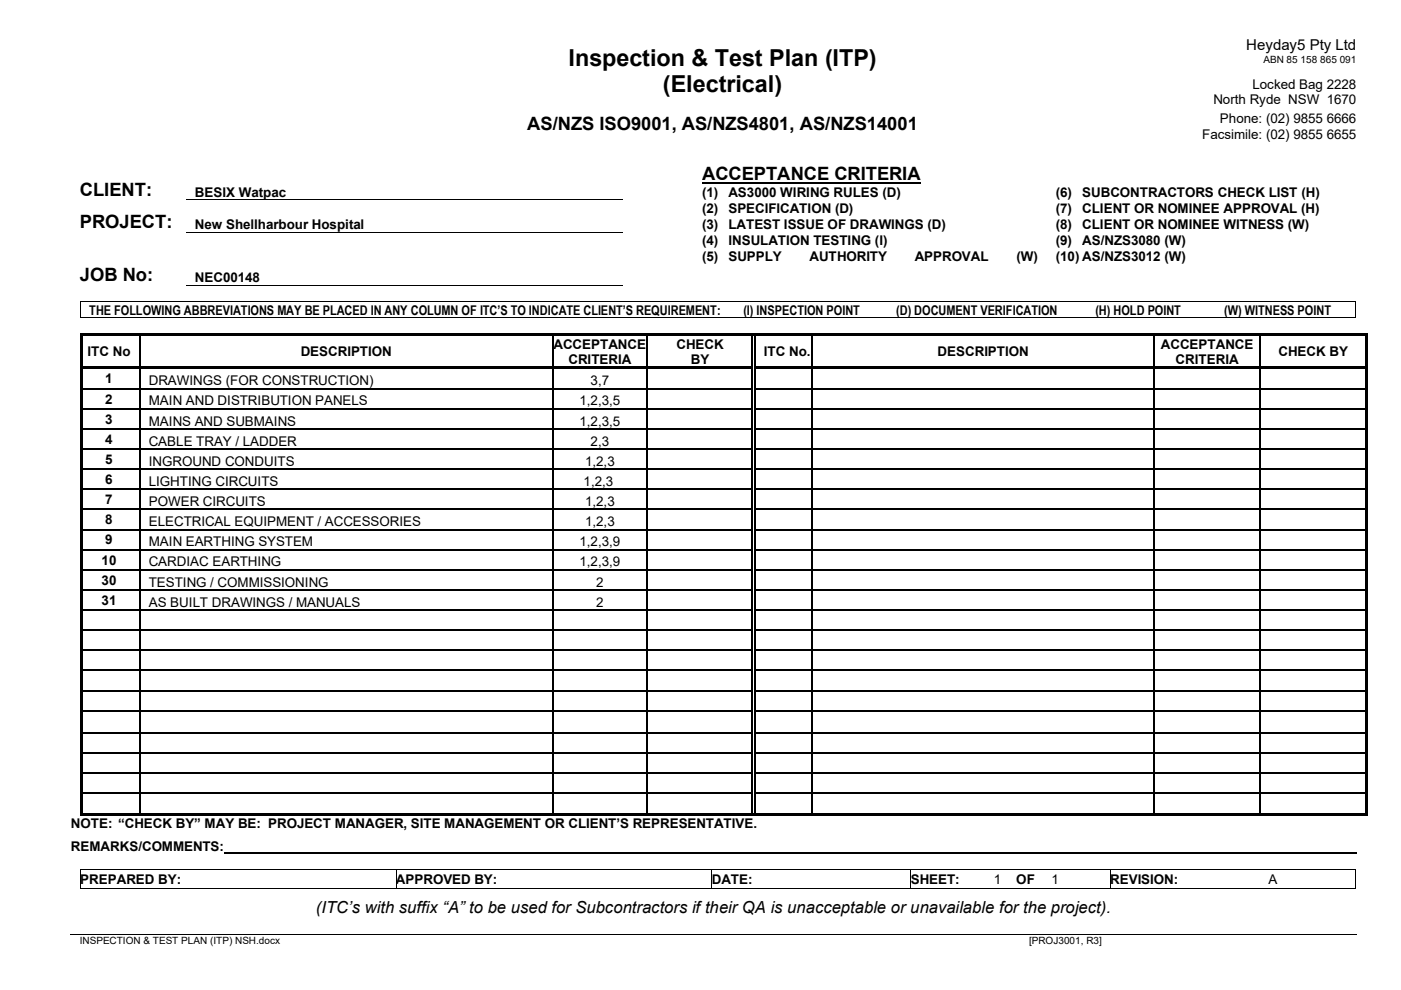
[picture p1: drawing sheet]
<svg xmlns="http://www.w3.org/2000/svg" width="297mm" height="210mm" viewBox="0 0 297 210" stroke-linecap="round" stroke-linejoin="round" font-family="sans-serif">
<defs><g id="words">
<g font-size="5">
<text x="120.5" y="13.9">Inspection &amp; Test Plan (ITP)</text>
<text x="140.5" y="19.6">(Electrical)</text>
</g>
<g font-size="3.9">
<text x="111.8" y="27.6">AS/NZS ISO9001, AS/NZS4801, AS/NZS14001</text>
<text x="16.9" y="41.5">CLIENT:</text>
<text x="148.8" y="38.1">ACCEPTANCE CRITERIA</text>
<text x="16.9" y="48.4">PROJECT:</text>
<text x="16.9" y="59.7">JOB No:</text>
</g>
<text font-size="3.5" x="67" y="193.6">(ITC’s with suffix “A” to be used for Subcontractors if their QA is unacceptable or unavailable for the project).</text>
<text font-size="3.2" x="264.2" y="10.7">Heyday5 Pty Ltd</text>
<g font-size="2.8">
<text x="257.3" y="22.1">North Ryde NSW 1670</text>
<text x="265.6" y="18.9">Locked Bag 2228</text>
<text x="254.9" y="29.4">Facsimile: (02) 9855 6655</text>
<text x="258.7" y="26.2">Phone: (02) 9855 6666</text>
<text x="41.3" y="41.7">BESIX Watpac</text>
<text x="148.8" y="41.7">(1)</text>
<text x="154.4" y="41.7">AS3000 WIRING RULES (D)</text>
<text x="223.9" y="41.7">(6)</text>
<text x="229.4" y="41.7">SUBCONTRACTORS CHECK LIST (H)</text>
<text x="148.8" y="45.2">(2)</text>
<text x="154.4" y="45.2">SPECIFICATION (D)</text>
<text x="223.9" y="45.2">(7)</text>
<text x="229.4" y="45.2">CLIENT OR NOMINEE APPROVAL (H)</text>
<text x="41.3" y="48.6">New Shellharbour Hospital</text>
<text x="148.8" y="48.6">(3)</text>
<text x="148.8" y="52">(4)</text>
<text x="154.4" y="48.6">LATEST ISSUE OF DRAWINGS (D)</text>
<text x="154.4" y="52">INSULATION TESTING (I)</text>
<text x="223.9" y="48.6">(8)</text>
<text x="223.9" y="52">(9)</text>
<text x="229.4" y="48.6">CLIENT OR NOMINEE WITNESS (W)</text>
<text x="229.4" y="52">AS/NZS3080 (W)</text>
<text x="41.3" y="59.9">NEC00148</text>
<text x="148.8" y="55.5">(5)</text>
<text x="154.4" y="55.5">SUPPLY</text>
<text x="171.7" y="55.5">AUTHORITY</text>
<text x="194" y="55.5">APPROVAL</text>
<text x="215.5" y="55.5">(W)</text>
<text x="223.9" y="55.5">(10) AS/NZS3012 (W)</text>
<text x="18.9" y="66.7">THE FOLLOWING ABBREVIATIONS MAY BE PLACED IN ANY COLUMN OF ITC’S TO INDICATE CLIENT’S REQUIREMENT:</text>
<text x="157.6" y="66.7">(I) INSPECTION POINT</text>
<text x="190" y="66.7">(D) DOCUMENT VERIFICATION</text>
<text x="232.2" y="66.7">(H) HOLD POINT</text>
<text x="259.5" y="66.7">(W) WITNESS POINT</text>
<text x="18.5" y="75.6">ITC No</text>
<text x="63.8" y="75.6">DESCRIPTION</text>
<text x="117.3" y="74">ACCEPTANCE</text>
<text x="120.5" y="77.2">CRITERIA</text>
<text x="143.4" y="74">CHECK</text>
<text x="146.5" y="77.2">BY</text>
<text x="162" y="75.6">ITC No.</text>
<text x="198.8" y="75.6">DESCRIPTION</text>
<text x="246.1" y="74">ACCEPTANCE</text>
<text x="249.3" y="77.2">CRITERIA</text>
<text x="271.1" y="75.6">CHECK BY</text>
<text x="22.3" y="81.3">1</text>
<text x="31.5" y="81.7">DRAWINGS (FOR CONSTRUCTION)</text>
<text x="125.2" y="81.7">3,7</text>
<text x="22.3" y="85.6">2</text>
<text x="22.3" y="89.9">3</text>
<text x="31.5" y="86">MAIN AND DISTRIBUTION PANELS</text>
<text x="122.9" y="86">1,2,3,5</text>
<text x="22.3" y="94.1">4</text>
<text x="31.5" y="90.3">MAINS AND SUBMAINS</text>
<text x="31.5" y="94.5">CABLE TRAY / LADDER</text>
<text x="122.9" y="90.3">1,2,3,5</text>
<text x="125.2" y="94.5">2,3</text>
<text x="22.3" y="98.4">5</text>
<text x="31.5" y="98.8">INGROUND CONDUITS</text>
<text x="124" y="98.8">1,2,3</text>
<text x="22.3" y="102.7">6</text>
<text x="22.3" y="106.9">7</text>
<text x="31.5" y="103">LIGHTING CIRCUITS</text>
<text x="31.5" y="107.3">POWER CIRCUITS</text>
<text x="123.7" y="103">1,2,3</text>
<text x="124" y="107.3">1,2,3</text>
<text x="22.3" y="111.2">8</text>
<text x="31.5" y="111.6">ELECTRICAL EQUIPMENT / ACCESSORIES</text>
<text x="124" y="111.6">1,2,3</text>
<text x="21.5" y="119.8">10</text>
<text x="22.3" y="115.5">9</text>
<text x="31.5" y="115.9">MAIN EARTHING SYSTEM</text>
<text x="122.9" y="115.9">1,2,3,9</text>
<text x="21.5" y="124">30</text>
<text x="31.5" y="120.1">CARDIAC EARTHING</text>
<text x="31.5" y="124.4">TESTING / COMMISSIONING</text>
<text x="122.9" y="120.1">1,2,3,9</text>
<text x="126.4" y="124.4">2</text>
<text x="21.5" y="128.3">31</text>
<text x="31.5" y="128.7">AS BUILT DRAWINGS / MANUALS</text>
<text x="126.4" y="128.7">2</text>
<text x="15" y="175.6">NOTE: “CHECK BY” MAY BE: PROJECT MANAGER, SITE MANAGEMENT OR CLIENT’S REPRESENTATIVE.</text>
<text x="15" y="180.5">REMARKS/COMMENTS:</text>
<text x="17" y="187.5">PREPARED BY:</text>
<text x="83.9" y="187.5">APPROVED BY:</text>
<text x="150.9" y="187.5">DATE:</text>
<text x="193.1" y="187.5">SHEET:</text>
<text x="210.7" y="187.5">1</text>
<text x="215.5" y="187.5">OF</text>
<text x="223" y="187.5">1</text>
<text x="235.4" y="187.5">REVISION:</text>
<text x="268.9" y="187.5">A</text>
</g>
<g font-size="2.1">
<text x="267.9" y="13.3">ABN 85 158 865 091</text>
<text x="16.9" y="200.2">INSPECTION &amp; TEST PLAN (ITP) NSH.docx</text>
<text x="218.2" y="200.2">[PROJ3001, R3]</text>
</g>
</g></defs>
<g fill="none" stroke="#000" stroke-width=".21">
<path d="M39.5 42.4h92.5M39.5 49.3h92.5M17 64.1v3.3M17.1 64h138.6M17.1 67.4h270.3M39.5 60.6h92.5M155.9 64h32.2M188.3 64h42M230.5 64h27.1M257.8 64h29.6M287.5 64.1v3.3M15 198.2h188.5"/>
<path d="M17 184.4v4.1M17.1 184.4h22.4M17.1 188.6h66.8M39.7 184.4h44.2M84 184.4v4.1M84.1 184.4h22.3M84.1 188.6h66.7M106.6 184.4h44.2M150.9 184.4v4.1M151 184.4h12.4M151 188.6h42M163.6 184.4h29.4"/>
<path d="M193.1 184.4v4.1M193.2 184.4h14.9M193.2 188.6h42.1M203.7 198.2h44.7M208.2 184.4h7.3M215.6 184.4h7.4M223.2 184.4h12.1M235.4 184.4v4.1M235.5 184.4h17.4M235.5 188.6h51.9M248.5 198.2h39.1M253 184.4h34.4"/>
<path d="M287.5 184.4v4.1"/>
</g>
<g fill="#000">
<path d="M16.9 63.9h.2v.2h-.2zM16.9 67.4h.2v.1h-.2zM16.9 70.7h.5v.6h-.5zM16.9 70.7h.5v.5h-.5zM16.9 71.3h.5v6.5h-.5zM16.9 77.8h.5v.5h-.5zM16.9 78.3h.5v4h-.5zM17.4 70.7h12.1v.5h-12.1zM17.4 77.8h12.1v.5h-12.1zM29.5 71.2l.3 .1zM29.5 70.7h.6v.5h-.6zM29.5 78.3h.3z"/>
<path d="M29.5 77.8h.6v.5h-.6zM30.1 70.7h87v.5h-87zM30.1 77.8h87v.5h-87zM117.1 71.2l.2 .1zM117.1 70.7h.5v.5h-.5zM117.1 78.3h.2zM117.1 77.8h.5v.5h-.5zM117.6 70.7h19.5v.5h-19.5zM117.6 77.8h19.5v.5h-19.5zM137.1 71.2l.2 .1zM137.1 70.7h.5v.5h-.5zM137.1 78.3h.2z"/>
<path d="M137.1 77.8h.5v.5h-.5zM137.6 70.7h21.7v.5h-21.7zM137.6 77.8h21.7v.5h-21.7zM155.5 67.4h.2v.1h-.2zM155.7 63.9h.2v.2h-.2zM159.3 71.2l.3 .1zM159.3 70.7h.6v.5h-.6zM159.3 77.8h.3v.5h-.3zM159.9 71.2l.2 .1zM159.9 70.7h12.2v.5h-12.2zM159.9 77.8h.2v.5h-.2zM160.1 77.8h12v.5h-12z"/>
<path d="M172.1 71.2l.2 .1zM172.1 70.7h.5v.5h-.5zM172.1 78.3h.2zM172.1 77.8h.5v.5h-.5zM172.6 70.7h72v.5h-72zM172.6 77.8h72v.5h-72zM187.8 67.4h.2v.1h-.2zM188.1 63.9h.2v.2h-.2zM230.1 67.4h.2v.1h-.2zM230.3 63.9h.2v.2h-.2zM244.6 71.2l.3 .1zM244.6 70.7h.5v.5h-.5z"/>
<path d="M244.6 78.3h.3zM244.6 77.8h.5v.5h-.5zM245.1 70.7h22v.5h-22zM245.1 77.8h22v.5h-22zM257.4 67.4h.2v.1h-.2zM257.6 63.9h.2v.2h-.2zM267.1 71.2l.2 .1zM267.1 70.7h.5v.5h-.5zM267.1 78.3h.2zM267.1 77.8h.5v.5h-.5zM267.6 70.7h21.9v.5h-21.9zM267.6 77.8h21.9v.5h-21.9z"/>
<path d="M287.4 63.9h.2v.2h-.2zM287.4 67.4h.2v.1h-.2zM289.5 70.7h.5v.6h-.5zM289.5 70.7h.5v.5h-.5zM289.5 71.3h.5v6.5h-.5zM289.5 77.8h.5v.5h-.5zM289.5 78.3h.5v4h-.5zM16.9 82.3h.5v.2h-.5zM16.9 82.5h.5v4.1h-.5zM16.9 86.6h.5v.2h-.5zM16.9 86.8h.5v4h-.5zM16.9 90.8h.5v.3h-.5z"/>
<path d="M16.9 91.1h.5v4h-.5zM16.9 95.1h.5v.3h-.5zM16.9 95.4h.5v4h-.5zM16.9 99.4h.5v.3h-.5zM16.9 99.7h.5v3.9h-.5zM29.5 82.3h.3v.2h-.3zM29.5 86.6h.3v.2h-.3zM29.5 90.8h.3v.3h-.3zM29.5 95.1h.3v.3h-.3zM29.5 99.4h.3v.3h-.3zM117.1 82.3h.2v.2h-.2zM117.1 86.6h.2v.2h-.2z"/>
<path d="M117.1 90.8h.2v.3h-.2zM117.1 95.1h.2v.3h-.2zM117.1 99.4h.2v.3h-.2zM137.1 82.3h.2v.2h-.2zM137.1 86.6h.2v.2h-.2zM137.1 90.8h.2v.3h-.2zM137.1 95.1h.2v.3h-.2zM137.1 99.4h.2v.3h-.2zM159.3 82.3h.3v.2h-.3zM159.3 86.6h.3v.2h-.3zM159.3 90.8h.3v.3h-.3zM159.3 95.1h.3v.3h-.3z"/>
<path d="M159.3 99.4h.3v.3h-.3zM159.9 82.3h.2v.2h-.2zM159.9 86.6h.2v.2h-.2zM159.9 90.8h.2v.3h-.2zM159.9 95.1h.2v.3h-.2zM159.9 99.4h.2v.3h-.2zM172.1 82.3h.2v.2h-.2zM172.1 86.6h.2v.2h-.2zM172.1 90.8h.2v.3h-.2zM172.1 95.1h.2v.3h-.2zM172.1 99.4h.2v.3h-.2zM244.6 82.3h.3v.2h-.3z"/>
<path d="M244.6 86.6h.3v.2h-.3zM244.6 90.8h.3v.3h-.3zM244.6 95.1h.3v.3h-.3zM244.6 99.4h.3v.3h-.3zM267.1 82.3h.2v.2h-.2zM267.1 86.6h.2v.2h-.2zM267.1 90.8h.2v.3h-.2zM267.1 95.1h.2v.3h-.2zM267.1 99.4h.2v.3h-.2zM289.5 82.3h.5v.2h-.5zM289.5 82.5h.5v4.1h-.5zM289.5 86.6h.5v.2h-.5z"/>
<path d="M289.5 86.8h.5v4h-.5zM289.5 90.8h.5v.3h-.5zM289.5 91.1h.5v4h-.5zM289.5 95.1h.5v.3h-.5zM289.5 95.4h.5v4h-.5zM289.5 99.4h.5v.3h-.5zM289.5 99.7h.5v3.9h-.5zM16.9 103.6h.5v.3h-.5zM16.9 103.9h.5v4h-.5zM16.9 107.9h.5v.3h-.5zM16.9 108.2h.5v4h-.5zM16.9 112.2h.5v.2h-.5z"/>
<path d="M16.9 112.4h.5v4.1h-.5zM16.9 116.5h.5v.2h-.5zM16.9 116.7h.5v4h-.5zM29.5 103.6h.3v.3h-.3zM29.5 107.9h.3v.3h-.3zM29.5 112.2h.3v.2h-.3zM29.5 116.5h.3v.2h-.3zM117.1 103.6h.2v.3h-.2zM117.1 107.9h.2v.3h-.2zM117.1 112.2h.2v.2h-.2zM117.1 116.5h.2v.2h-.2zM137.1 103.6h.2v.3h-.2z"/>
<path d="M137.1 107.9h.2v.3h-.2zM137.1 112.2h.2v.2h-.2zM137.1 116.5h.2v.2h-.2zM159.3 103.6h.3v.3h-.3zM159.3 107.9h.3v.3h-.3zM159.3 112.2h.3v.2h-.3zM159.3 116.5h.3v.2h-.3zM159.9 103.6h.2v.3h-.2zM159.9 107.9h.2v.3h-.2zM159.9 112.2h.2v.2h-.2zM159.9 116.5h.2v.2h-.2zM172.1 103.6h.2v.3h-.2z"/>
<path d="M172.1 107.9h.2v.3h-.2zM172.1 112.2h.2v.2h-.2zM172.1 116.5h.2v.2h-.2zM244.6 103.6h.3v.3h-.3zM244.6 107.9h.3v.3h-.3zM244.6 112.2h.3v.2h-.3zM244.6 116.5h.3v.2h-.3zM267.1 103.6h.2v.3h-.2zM267.1 107.9h.2v.3h-.2zM267.1 112.2h.2v.2h-.2zM267.1 116.5h.2v.2h-.2zM289.5 103.6h.5v.3h-.5z"/>
<path d="M289.5 103.9h.5v4h-.5zM289.5 107.9h.5v.3h-.5zM289.5 108.2h.5v4h-.5zM289.5 112.2h.5v.2h-.5zM289.5 112.4h.5v4.1h-.5zM289.5 116.5h.5v.2h-.5zM289.5 116.7h.5v4h-.5zM16.9 120.7h.5v.3h-.5zM16.9 121h.5v4h-.5zM16.9 125h.5v.3h-.5zM16.9 125.3h.5v3.9h-.5zM16.9 129.2h.5v.3h-.5z"/>
<path d="M16.9 129.5h.5v4h-.5zM16.9 133.5h.5v.3h-.5zM16.9 133.8h.5v4h-.5zM16.9 137.8h.5v.2h-.5zM16.9 138h.5v4.1h-.5zM29.5 120.7h.3v.3h-.3zM29.5 125h.3v.3h-.3zM29.5 129.2h.3v.3h-.3zM29.5 133.5h.3v.3h-.3zM29.5 137.8h.3v.2h-.3zM117.1 120.7h.2v.3h-.2zM117.1 125h.2v.3h-.2z"/>
<path d="M117.1 129.2h.2v.3h-.2zM117.1 133.5h.2v.3h-.2zM117.1 137.8h.2v.2h-.2zM137.1 120.7h.2v.3h-.2zM137.1 125h.2v.3h-.2zM137.1 129.2h.2v.3h-.2zM137.1 133.5h.2v.3h-.2zM137.1 137.8h.2v.2h-.2zM159.3 120.7h.3v.3h-.3zM159.3 125h.3v.3h-.3zM159.3 129.2h.3v.3h-.3zM159.3 133.5h.3v.3h-.3z"/>
<path d="M159.3 137.8h.3v.2h-.3zM159.9 120.7h.2v.3h-.2zM159.9 125h.2v.3h-.2zM159.9 129.2h.2v.3h-.2zM159.9 133.5h.2v.3h-.2zM159.9 137.8h.2v.2h-.2zM172.1 120.7h.2v.3h-.2zM172.1 125h.2v.3h-.2zM172.1 129.2h.2v.3h-.2zM172.1 133.5h.2v.3h-.2zM172.1 137.8h.2v.2h-.2zM244.6 120.7h.3v.3h-.3z"/>
<path d="M244.6 125h.3v.3h-.3zM244.6 129.2h.3v.3h-.3zM244.6 133.5h.3v.3h-.3zM244.6 137.8h.3v.2h-.3zM267.1 120.7h.2v.3h-.2zM267.1 125h.2v.3h-.2zM267.1 129.2h.2v.3h-.2zM267.1 133.5h.2v.3h-.2zM267.1 137.8h.2v.2h-.2zM289.5 120.7h.5v.3h-.5zM289.5 121h.5v4h-.5zM289.5 125h.5v.3h-.5z"/>
<path d="M289.5 125.3h.5v3.9h-.5zM289.5 129.2h.5v.3h-.5zM289.5 129.5h.5v4h-.5zM289.5 133.5h.5v.3h-.5zM289.5 133.8h.5v4h-.5zM289.5 137.8h.5v.2h-.5zM289.5 138h.5v4.1h-.5zM16.9 142.1h.5v.2h-.5zM16.9 142.3h.5v4h-.5zM16.9 146.3h.5v.3h-.5zM16.9 146.6h.5v4h-.5zM16.9 150.6h.5v.3h-.5z"/>
<path d="M16.9 150.9h.5v4.4h-.5zM16.9 155.3h.5v.3h-.5zM16.9 155.6h.5v4h-.5zM16.9 159.6h.5v.3h-.5zM16.9 159.9h.5v4h-.5zM29.5 142.1h.3v.2h-.3zM29.5 146.3h.3v.3h-.3zM29.5 150.6h.3v.3h-.3zM29.5 155.3h.3v.3h-.3zM29.5 159.6h.3v.3h-.3zM117.1 142.1h.2v.2h-.2zM117.1 146.3h.2v.3h-.2z"/>
<path d="M117.1 150.6h.2v.3h-.2zM117.1 155.3h.2v.3h-.2zM117.1 159.6h.2v.3h-.2zM137.1 142.1h.2v.2h-.2zM137.1 146.3h.2v.3h-.2zM137.1 150.6h.2v.3h-.2zM137.1 155.3h.2v.3h-.2zM137.1 159.6h.2v.3h-.2zM159.3 142.1h.3v.2h-.3zM159.3 146.3h.3v.3h-.3zM159.3 150.6h.3v.3h-.3zM159.3 155.3h.3v.3h-.3z"/>
<path d="M159.3 159.6h.3v.3h-.3zM159.9 142.1h.2v.2h-.2zM159.9 146.3h.2v.3h-.2zM159.9 150.6h.2v.3h-.2zM159.9 155.3h.2v.3h-.2zM159.9 159.6h.2v.3h-.2zM172.1 142.1h.2v.2h-.2zM172.1 146.3h.2v.3h-.2zM172.1 150.6h.2v.3h-.2zM172.1 155.3h.2v.3h-.2zM172.1 159.6h.2v.3h-.2zM244.6 142.1h.3v.2h-.3z"/>
<path d="M244.6 146.3h.3v.3h-.3zM244.6 150.6h.3v.3h-.3zM244.6 155.3h.3v.3h-.3zM244.6 159.6h.3v.3h-.3zM267.1 142.1h.2v.2h-.2zM267.1 146.3h.2v.3h-.2zM267.1 150.6h.2v.3h-.2zM267.1 155.3h.2v.3h-.2zM267.1 159.6h.2v.3h-.2zM289.5 142.1h.5v.2h-.5zM289.5 142.3h.5v4h-.5zM289.5 146.3h.5v.3h-.5z"/>
<path d="M289.5 146.6h.5v4h-.5zM289.5 150.6h.5v.3h-.5zM289.5 150.9h.5v4.4h-.5zM289.5 155.3h.5v.3h-.5zM289.5 155.6h.5v4h-.5zM289.5 159.6h.5v.3h-.5zM289.5 159.9h.5v4h-.5zM16.9 163.9h.5v.2h-.5zM16.9 164.1h.5v4h-.5zM16.9 168.1h.5v.3h-.5zM16.9 168.4h.5v4h-.5zM16.9 172.4h.5v.5h-.5z"/>
<path d="M17.4 172.4h12.1v.5h-12.1zM29.5 163.9h.3v.2h-.3zM29.5 168.1h.3v.3h-.3zM29.5 172.4h.6v.5h-.6zM30.1 172.4h87v.5h-87zM117.1 163.9h.2v.2h-.2zM117.1 168.1h.2v.3h-.2zM117.1 172.4h.5v.5h-.5zM117.6 172.4h19.5v.5h-19.5zM137.1 163.9h.2v.2h-.2zM137.1 168.1h.2v.3h-.2zM137.1 172.4h.5v.5h-.5z"/>
<path d="M137.6 172.4h21.7v.5h-21.7zM159.3 163.9h.3v.2h-.3zM159.3 168.1h.3v.3h-.3zM159.3 172.4h.6v.5h-.6zM159.9 163.9h.2v.2h-.2zM159.9 168.1h.2v.3h-.2zM159.9 172.4h12.2v.5h-12.2zM172.1 163.9h.2v.2h-.2zM172.1 168.1h.2v.3h-.2zM172.1 172.4h.5v.5h-.5zM172.6 172.4h72v.5h-72zM244.6 163.9h.3v.2h-.3z"/>
<path d="M244.6 168.1h.3v.3h-.3zM244.6 172.4h.5v.5h-.5zM245.1 172.4h22v.5h-22zM267.1 163.9h.2v.2h-.2zM267.1 168.1h.2v.3h-.2zM267.1 172.4h.5v.5h-.5zM267.6 172.4h21.9v.5h-21.9zM289.5 163.9h.5v.2h-.5zM289.5 164.1h.5v4h-.5zM289.5 168.1h.5v.3h-.5zM289.5 168.4h.5v4h-.5zM289.5 172.4h.5v.5h-.5z"/>
<path d="M16.9 184.3h.2v.1h-.2zM16.9 188.5h.2v.1h-.2zM39.2 188.5h.2v.1h-.2zM39.5 184.3h.2v.1h-.2zM83.9 184.3h.2v.1h-.2zM83.9 188.5h.2v.1h-.2zM106.2 188.5h.1v.1h-.1zM106.4 184.3h.2v.1h-.2zM150.8 184.3h.2v.1h-.2zM150.8 188.5h.2v.1h-.2zM163.2 188.5h.1v.1h-.1zM163.4 184.3h.2v.1h-.2z"/>
<path d="M193 184.3h.2v.1h-.2zM193 188.5h.2v.1h-.2zM203.5 198.1h.2v.1h-.2zM207.8 188.5h.2v.1h-.2zM208.1 184.3h.1v.1h-.1zM215.2 188.5h.2v.1h-.2zM215.5 184.3h.1v.1h-.1zM222.8 188.5h.1v.1h-.1zM223 184.3h.2v.1h-.2zM235.3 184.3h.2v.1h-.2zM235.3 188.5h.2v.1h-.2zM248.4 198.1h.1v.1h-.1z"/>
<path d="M252.6 188.5h.2v.1h-.2zM252.9 184.3h.1v.1h-.1zM287.4 184.3h.2v.1h-.2zM287.4 188.5h.2v.1h-.2z"/>
</g>
<path d="M148.8 38.7h46.4" fill="none" stroke="#000" stroke-width=".42"/>
<g fill="none" stroke="#000" stroke-width=".25">
<path d="M29.7 71.3v6.5M29.7 78.3v4M117.2 71.3v6.5M117.2 78.3v4M137.2 71.3v6.5M137.2 78.3v4M159.5 71.3v6.5M159.5 78.3v4M160 71.3v6.5M160 78.3v4M172.2 71.3v6.5M172.2 78.3v4"/>
<path d="M244.7 71.3v6.5M244.7 78.3v4M267.2 71.3v6.5M267.2 78.3v4M17.4 82.4h12.1M17.4 86.7h12.1M17.4 91h12.1M17.4 95.2h12.1M17.4 99.5h12.1M29.7 82.5v4.1M29.7 86.8v4M29.7 91.1v4"/>
<path d="M29.7 95.4v4M29.7 99.7v3.9M29.8 82.4h87.3M29.8 86.7h87.3M29.8 91h87.3M29.8 95.2h87.3M29.8 99.5h87.3M117.2 82.5v4.1M117.2 86.8v4M117.2 91.1v4M117.2 95.4v4M117.2 99.7v3.9"/>
<path d="M117.3 82.4h19.8M117.3 86.7h19.8M117.3 91h19.8M117.3 95.2h19.8M117.3 99.5h19.8M137.2 82.5v4.1M137.2 86.8v4M137.2 91.1v4M137.2 95.4v4M137.2 99.7v3.9M137.3 82.4h22M137.3 86.7h22"/>
<path d="M137.3 91h22M137.3 95.2h22M137.3 99.5h22M159.5 82.5v4.1M159.5 86.8v4M159.5 91.1v4M159.5 95.4v4M159.5 99.7v3.9M160 82.5v4.1M160 86.8v4M160 91.1v4M160 95.4v4"/>
<path d="M160 99.7v3.9M160.1 82.4h12M160.1 86.7h12M160.1 91h12M160.1 95.2h12M160.1 99.5h12M172.2 82.5v4.1M172.2 86.8v4M172.2 91.1v4M172.2 95.4v4M172.2 99.7v3.9M172.3 82.4h72.3"/>
<path d="M172.3 86.7h72.3M172.3 91h72.3M172.3 95.2h72.3M172.3 99.5h72.3M244.7 82.5v4.1M244.7 86.8v4M244.7 91.1v4M244.7 95.4v4M244.7 99.7v3.9M244.9 82.4h22.2M244.9 86.7h22.2M244.9 91h22.2"/>
<path d="M244.9 95.2h22.2M244.9 99.5h22.2M267.2 82.5v4.1M267.2 86.8v4M267.2 91.1v4M267.2 95.4v4M267.2 99.7v3.9M267.3 82.4h22.2M267.3 86.7h22.2M267.3 91h22.2M267.3 95.2h22.2M267.3 99.5h22.2"/>
<path d="M17.4 103.8h12.1M17.4 108h12.1M17.4 112.3h12.1M17.4 116.6h12.1M29.7 103.9v4M29.7 108.2v4M29.7 112.4v4.1M29.7 116.7v4M29.8 103.8h87.3M29.8 108h87.3M29.8 112.3h87.3M29.8 116.6h87.3"/>
<path d="M117.2 103.9v4M117.2 108.2v4M117.2 112.4v4.1M117.2 116.7v4M117.3 103.8h19.8M117.3 108h19.8M117.3 112.3h19.8M117.3 116.6h19.8M137.2 103.9v4M137.2 108.2v4M137.2 112.4v4.1M137.2 116.7v4"/>
<path d="M137.3 103.8h22M137.3 108h22M137.3 112.3h22M137.3 116.6h22M159.5 103.9v4M159.5 108.2v4M159.5 112.4v4.1M159.5 116.7v4M160 103.9v4M160 108.2v4M160 112.4v4.1M160 116.7v4"/>
<path d="M160.1 103.8h12M160.1 108h12M160.1 112.3h12M160.1 116.6h12M172.2 103.9v4M172.2 108.2v4M172.2 112.4v4.1M172.2 116.7v4M172.3 103.8h72.3M172.3 108h72.3M172.3 112.3h72.3M172.3 116.6h72.3"/>
<path d="M244.7 103.9v4M244.7 108.2v4M244.7 112.4v4.1M244.7 116.7v4M244.9 103.8h22.2M244.9 108h22.2M244.9 112.3h22.2M244.9 116.6h22.2M267.2 103.9v4M267.2 108.2v4M267.2 112.4v4.1M267.2 116.7v4"/>
<path d="M267.3 103.8h22.2M267.3 108h22.2M267.3 112.3h22.2M267.3 116.6h22.2M17.4 120.9h12.1M17.4 125.1h12.1M17.4 129.4h12.1M17.4 133.6h12.1M17.4 137.9h12.1M29.7 121v4M29.7 125.3v3.9M29.7 129.5v4"/>
<path d="M29.7 133.8v4M29.7 138v4.1M29.8 120.9h87.3M29.8 125.1h87.3M29.8 129.4h87.3M29.8 133.6h87.3M29.8 137.9h87.3M117.2 121v4M117.2 125.3v3.9M117.2 129.5v4M117.2 133.8v4M117.2 138v4.1"/>
<path d="M117.3 120.9h19.8M117.3 125.1h19.8M117.3 129.4h19.8M117.3 133.6h19.8M117.3 137.9h19.8M137.2 121v4M137.2 125.3v3.9M137.2 129.5v4M137.2 133.8v4M137.2 138v4.1M137.3 120.9h22M137.3 125.1h22"/>
<path d="M137.3 129.4h22M137.3 133.6h22M137.3 137.9h22M159.5 121v4M159.5 125.3v3.9M159.5 129.5v4M159.5 133.8v4M159.5 138v4.1M160 121v4M160 125.3v3.9M160 129.5v4M160 133.8v4"/>
<path d="M160 138v4.1M160.1 120.9h12M160.1 125.1h12M160.1 129.4h12M160.1 133.6h12M160.1 137.9h12M172.2 121v4M172.2 125.3v3.9M172.2 129.5v4M172.2 133.8v4M172.2 138v4.1M172.3 120.9h72.3"/>
<path d="M172.3 125.1h72.3M172.3 129.4h72.3M172.3 133.6h72.3M172.3 137.9h72.3M244.7 121v4M244.7 125.3v3.9M244.7 129.5v4M244.7 133.8v4M244.7 138v4.1M244.9 120.9h22.2M244.9 125.1h22.2M244.9 129.4h22.2"/>
<path d="M244.9 133.6h22.2M244.9 137.9h22.2M267.2 121v4M267.2 125.3v3.9M267.2 129.5v4M267.2 133.8v4M267.2 138v4.1M267.3 120.9h22.2M267.3 125.1h22.2M267.3 129.4h22.2M267.3 133.6h22.2M267.3 137.9h22.2"/>
<path d="M17.4 142.2h12.1M17.4 146.5h12.1M17.4 150.7h12.1M17.4 155.4h12.1M17.4 159.7h12.1M29.7 142.3v4M29.7 146.6v4M29.7 150.9v4.4M29.7 155.6v4M29.7 159.9v4M29.8 142.2h87.3M29.8 146.5h87.3"/>
<path d="M29.8 150.7h87.3M29.8 155.4h87.3M29.8 159.7h87.3M117.2 142.3v4M117.2 146.6v4M117.2 150.9v4.4M117.2 155.6v4M117.2 159.9v4M117.3 142.2h19.8M117.3 146.5h19.8M117.3 150.7h19.8M117.3 155.4h19.8"/>
<path d="M117.3 159.7h19.8M137.2 142.3v4M137.2 146.6v4M137.2 150.9v4.4M137.2 155.6v4M137.2 159.9v4M137.3 142.2h22M137.3 146.5h22M137.3 150.7h22M137.3 155.4h22M137.3 159.7h22M159.5 142.3v4"/>
<path d="M159.5 146.6v4M159.5 150.9v4.4M159.5 155.6v4M159.5 159.9v4M160 142.3v4M160 146.6v4M160 150.9v4.4M160 155.6v4M160 159.9v4M160.1 142.2h12M160.1 146.5h12M160.1 150.7h12"/>
<path d="M160.1 155.4h12M160.1 159.7h12M172.2 142.3v4M172.2 146.6v4M172.2 150.9v4.4M172.2 155.6v4M172.2 159.9v4M172.3 142.2h72.3M172.3 146.5h72.3M172.3 150.7h72.3M172.3 155.4h72.3M172.3 159.7h72.3"/>
<path d="M244.7 142.3v4M244.7 146.6v4M244.7 150.9v4.4M244.7 155.6v4M244.7 159.9v4M244.9 142.2h22.2M244.9 146.5h22.2M244.9 150.7h22.2M244.9 155.4h22.2M244.9 159.7h22.2M267.2 142.3v4M267.2 146.6v4"/>
<path d="M267.2 150.9v4.4M267.2 155.6v4M267.2 159.9v4M267.3 142.2h22.2M267.3 146.5h22.2M267.3 150.7h22.2M267.3 155.4h22.2M267.3 159.7h22.2M17.4 164h12.1M17.4 168.3h12.1M29.7 164.1v4M29.7 168.4v4"/>
<path d="M29.8 164h87.3M29.8 168.3h87.3M117.2 164.1v4M117.2 168.4v4M117.3 164h19.8M117.3 168.3h19.8M137.2 164.1v4M137.2 168.4v4M137.3 164h22M137.3 168.3h22M159.5 164.1v4M159.5 168.4v4"/>
<path d="M160 164.1v4M160 168.4v4M160.1 164h12M160.1 168.3h12M172.2 164.1v4M172.2 168.4v4M172.3 164h72.3M172.3 168.3h72.3M244.7 164.1v4M244.7 168.4v4M244.9 164h22.2M244.9 168.3h22.2"/>
<path d="M267.2 164.1v4M267.2 168.4v4M267.3 164h22.2M267.3 168.3h22.2"/>
</g>
<path d="M47.5 180.9h240.1" fill="none" stroke="#000" stroke-width=".3"/>
<use href="#words"/>
</svg>
